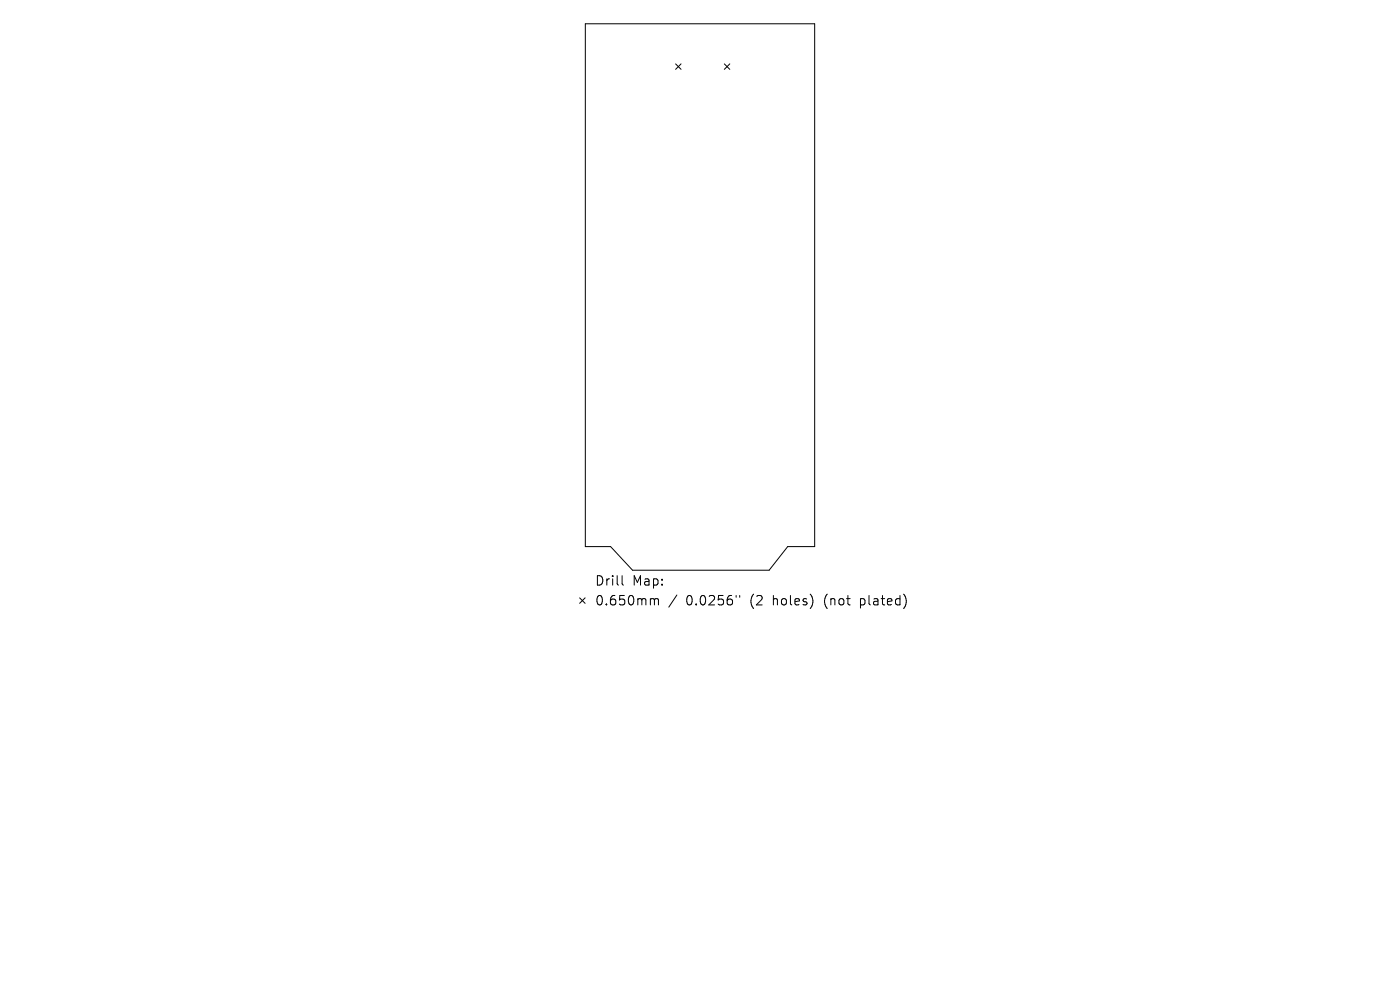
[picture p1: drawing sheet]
<svg xmlns="http://www.w3.org/2000/svg" width="297mm" height="210mm" viewBox="0 0 297 210" stroke-linecap="round" stroke-linejoin="round" font-family="sans-serif">
<defs><g id="words">
<g font-size="2.8">
<text x="126.1" y="124.5">Drill</text>
<text x="134.1" y="124.5">Map:</text>
<text x="126.1" y="128.7">0.650mm</text>
<text x="145.6" y="128.7">0.0256&quot;</text>
<text x="159.3" y="128.7">(2</text>
<text x="164.3" y="128.7">holes)</text>
<text x="175.3" y="128.7">(not</text>
<text x="183.1" y="128.7">plated)</text>
</g>
</g></defs>
<g fill="none" stroke="#000" stroke-width=".21">
<path d="M124.2 5h48.6v111h-5.7l-3.9 5h-29l-4.7-5h-5.3zM143.3 13.6l1.2 1.1M144.5 13.6l-1.2 1.1M153.7 13.6l1.1 1.1M154.8 13.6l-1.1 1.1M123 126.8l1.1 1.2M124.1 126.8l-1.1 1.2M132 122.1v1.7l.3 .3M138.3 127l.4 .1 .1 .2M138.8 127.3l.3-.3 .5 .1 .1 1.2M138.8 127.3v1M143.6 126.2l-1.7 2.6"/>
<path d="M156.2 126.3v.4M156.9 126.3v.4"/>
</g>
<use href="#words"/>
</svg>
